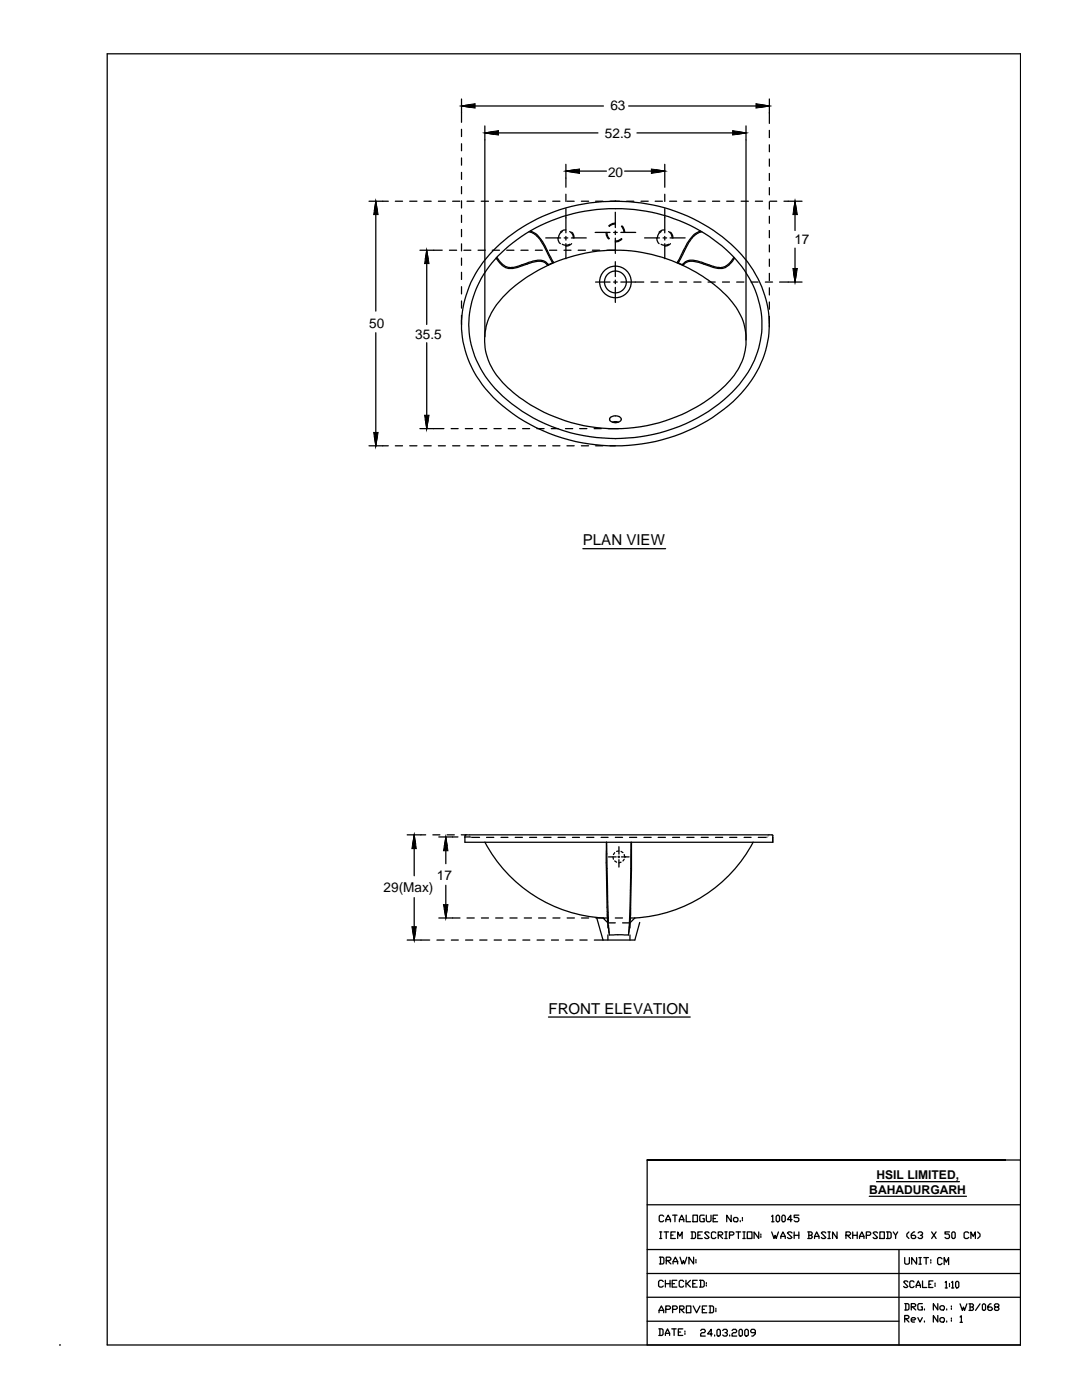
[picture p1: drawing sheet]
<svg xmlns="http://www.w3.org/2000/svg" width="216mm" height="279mm" viewBox="0 0 216 279" stroke-linecap="round" stroke-linejoin="round" font-family="sans-serif">
<defs><g id="words">
<g font-size="3">
<text x="116.3" y="108.8">PLAN VIEW</text>
<text x="109.4" y="202.3">FRONT ELEVATION</text>
</g>
<g font-size="2.7">
<text x="121.8" y="22">63</text>
<text x="120.7" y="27.5">52.5</text>
<text x="121.3" y="35.2">20</text>
<text x="158.5" y="48.8">17</text>
<text x="73.7" y="65.4">50</text>
<text x="82.9" y="67.6">35.5</text>
<text x="76.6" y="178">29(Max)</text>
<text x="87.2" y="175.6">17</text>
</g>
<g font-size="2.4">
<text x="173.5" y="238.2">BAHADURGARH</text>
<text x="174.9" y="235.3">HSIL LIMITED,</text>
</g>
</g></defs>
<!-- layer: 0 -->
<g fill="none" stroke="#000" stroke-width=".25">
<path d="M21.4 10.7h182.2v257.7h-182.2zM92.1 19.8v4.6M153.5 19.8v4.8M92.1 25.8v1.4M92.1 28.7v1.4M92.1 31.5v1.5M92.1 34.4v1.4M92.1 37.2v1.5M92.1 21.2h28.3M96.7 25.1v42.1M96.7 26.5h22.6M112.9 32.8v4.6"/>
<path d="M112.9 38.8v1.4M112.9 34.1h8.1M124.6 34.1h8M125.4 21.2h28.1M127.1 26.5h21.8M132.6 32.8v4.6M132.6 38.8v1.4M148.9 25.1v42.7M153.5 26v1.5M153.5 28.9v1.4M153.5 31.7v1.5M153.5 34.6v1.4"/>
<path d="M153.5 37.5v1.4M73.6 40.2h3.9M75 40.2v21.9M78.9 40.2h1.4M81.8 40.2h1.4M83.8 49.9h4.4M84.6 40.2h1.4M85.1 49.9v14.9M87.5 40.2h1.4M89.7 49.9h1.4M90.3 40.2h1.5M92.1 40.1v1.4"/>
<path d="M92.1 43v1.4M92.1 45.8v1.4M92.1 48.7v1.4M92.1 51.5v1.4M92.1 54.3v1.5M92.1 57.2v1.5M92.6 49.9h1.4M93.2 40.2h1.4M95.4 49.9h1.4M96 40.2h1.5M98.2 49.9h1.5M98.9 40.2h1.4"/>
<path d="M99 51.5l.5 .7a3 3 0 0 0 4 1.1l1.7-.6a4.1 4.1 0 0 1 3.6-.3l.4 .5 .2-.1M99 49.4a34.3 34.3 0 0 1 27.7-9 32.5 32.5 0 0 1 23 12.7 19.9 19.9 0 0 1-2.6 26.2 35.4 35.4 0 0 1-36.2 7.7 30.9 30.9 0 0 1-15.8-12 20.1 20.1 0 0 1 3.3-24.9zM99.2 51.3l.5 .8a2.94 2.94 0 0 0 3.9 .9l1.3-.4a4.8 4.8 0 0 1 3.9-.4l.6 .7 .9-.4M100.9 58.7a31.4 31.4 0 0 1 45.2 1.6 11.8 11.8 0 0 1-.9 16.1 32.1 32.1 0 0 1-44.9 0 11.9 11.9 0 0 1 .5-17.6zM101.1 49.9h1.4M101.7 40.2h1.4M103.9 49.9h1.5M104.6 40.2h1.4M105.6 46.3a5.1 5.1 0 0 1 3.1 3.1l1.6 3.1M105.8 46.1a5.8 5.8 0 0 1 3.3 3.6l1.3 2.7-.1 .1M106.8 49.9h1.4M107.5 40.2h1.4"/>
<path d="M108.9 47.5h3M109.7 49.9h1.4M110.3 40.2h1.4M111.3 47.5l.1 .5 .4 .6M112.2 46.2a1.39 1.39 0 0 0-.8 1.3M112.2 48.8a1.4 1.4 0 0 0 1.5 0M112.5 49.9h1.4M112.6 47.5h.7M112.9 45.9h-.4l-.7 .4M112.9 41.6v4.9M112.9 47.2v.7M112.9 48.6v3"/>
<path d="M113.1 40.2h1.5M113.7 46.2a1.28 1.28 0 0 1 .7 1.3M114 47.5h3M114.1 46.3l.4 .7 .1 .5M114.1 48.6l-.7 .5h-.5M115.4 49.9h1.4M116 40.2h1.4M118.2 49.9h1.4M118.8 46.4h2.9M118.8 56.3h2.9M118.8 40.2h1.5M120.9 46.4l.1 .6 .5 .7"/>
<path d="M121.1 46.4l.1 .5 .4 .7M121.1 49.9h1.7M121.7 40.2h1.9M122.4 56.3h.8M122.4 46.4h.8M122.8 41.6a31.5 31.5 0 0 1 25.8 12.4 18.3 18.3 0 0 1-1.8 23.5 32.8 32.8 0 0 1-24 10M122.8 44.7l-1 .3-.2 .2M122.8 44.5l-.6 .1-.7 .5M122.8 42.4v3M122.8 46.1v.7M122.8 47.5v3.1M122.8 52.2v3"/>
<path d="M122.8 55.9v.7M122.8 57.3v3.1M122.8 41.6a31.7 31.7 0 0 0-25.2 11.6 18.4 18.4 0 0 0 1.9 25.1 33.2 33.2 0 0 0 23.3 9.2M123.9 56.3h4.6M123.9 46.4h2.9M124 45.2l.4 .7 .1 .5M124 47.6l-.7 .4-.5 .1M124.1 45.1l.5 .7 .1 .6M124.1 47.7l-.7 .5-.6 .1M125 40.2h1.5M127.9 40.2h1.4M128.6 47.5h3"/>
<path d="M129.9 56.3h1.4M130.7 40.2h1.5M131 47.5l.1 .5 .4 .6M131.9 46.2a1.39 1.39 0 0 0-.7 1.3M131.9 48.8a1.4 1.4 0 0 0 1.5 0M132.3 47.5h.7M132.6 45.9h-.5l-.6 .4M132.6 41.6v4.9M132.6 47.2v.7M132.6 48.6v3M132.7 56.3h1.5M133.4 46.2a1.28 1.28 0 0 1 .7 1.3"/>
<path d="M133.6 40.2h1.4M133.7 47.5h3M133.8 46.3l.4 .7 .1 .5M133.8 48.6l-.6 .5h-.6M135.6 56.3h1.4M136.5 40.2h1.4M138.4 56.3h1.5M139.3 40.2h1.4M139.8 46.1a6 6 0 0 0-3.3 3.6l-1.3 2.7 .2 .1 .5-1a15.9 15.9 0 0 1 2.8-4.6l.8-.5 .6-.1M141.3 56.3h1.4M142.2 40.2h1.4M144.2 56.3h1.4"/>
<path d="M145 40.2h1.4M146.4 51.3l-.4 .7a2.93 2.93 0 0 1-4 1l-1.3-.4a4.8 4.8 0 0 0-3.9-.4l-.6 .7-.9-.4M146.6 51.5l-.5 .7a3 3 0 0 1-4 1.1l-1.7-.6a4.1 4.1 0 0 0-3.6-.3l-.4 .5-.2-.1M147 56.3h1.4M147.9 40.2h1.4M149.9 56.3h1.4M150.7 40.2h1.5M152.7 56.3h1.4M153.5 40.3v1.4M153.5 43.2v1.4M153.5 46v1.4M153.5 48.9v1.4"/>
<path d="M153.5 51.7v1.5M153.5 54.6v1.4M153.5 57.4v1.5M153.6 40.2h1.4M155.5 56.3h4.5M156.4 40.2h3.6M158.6 40.2v5.8M158.6 49.5v6.8M75 66.4v22.6M85.1 68.4v17.1M92.1 60.1v1.4M92.1 62.9v1.9"/>
<path d="M153.5 60.3v1.4M153.5 63.1v2.1M73.6 89h3.9M78.9 89h1.4M81.8 89h1.4M83.8 85.5h4.8M84.6 89h1.4M87.5 89h1.4M90 85.5h1.4M90.3 89h1.5M92.9 85.5h1.4M93.2 89h1.4"/>
<path d="M95.7 85.5h1.4M96 89h1.5M98.6 85.5h1.4M98.9 89h1.4M101.4 85.5h1.4M101.7 89h1.4M104.3 85.5h1.4M104.6 89h1.4M107.1 85.5h1.5M107.5 89h1.4M110 85.5h1.4M110.3 89h1.4"/>
<path d="M112.8 85.5h1.5M113.1 89h1.5M115.7 85.5h1.4M116 89h1.4M118.5 85.5h1.5M118.8 89h1.5M121.4 85.5h2M121.7 83.4a1.45 1.45 0 0 1 2.3 .3 1.38 1.38 0 0 1-2.4 .1zM121.7 89h1.1M122.2 84.2h1.2M116.3 109.5h16.5M81.3 166.6h3.6"/>
<path d="M82.6 166.6v8.2M82.6 179.1v8.5M86.4 166.6h1.4M87.6 167h3.8M89 167v5.4M89 176.7v6.5M89.2 166.6h1.4M92 166.6h62l.2 .2M92.8 167h1M93 166.6l-.2 .2v1.3h33.1v3.3a164 164 0 0 1-.5 14.8M94 167.1h1.7M96.8 168.1a28.5 28.5 0 0 0 23.6 15.1"/>
<path d="M97.1 167.1h1.4M100 167.1h1.4M102.8 167.1h1.4M105.7 167.1h1.4M108.5 167.1h1.5M111.4 167.1h1.4M114.2 167.1h1.4M117.1 167.1h1.4M119.9 167.1h1.4M121 168.1l.4 15.9M121.4 171h1.6M122.3 171l.1 .5"/>
<path d="M122.7 170.2l-.3 .3M122.7 171.8l.3 .3M122.8 167.1h1.4M123.3 171h.3M123.5 169.8l-.5 .1M123.5 169v1.5M123.5 170.8v.4M123.5 171.6v1.4M123.9 169.9l.4 .3M123.9 172.1l-.4 .1M124 171h1.5M124.6 170.5v.5"/>
<path d="M124.6 171.5l-.3 .3M124.6 171h.1M125.6 167.1h1.5M128.5 167.1h1.4M131.3 167.1h1.5M134.2 167.1h1.4M137 167.1h1.5M139.9 167.1h1.4M142.8 167.1h1.4M145.6 167.1h1.4M148.5 167.1h1.4M150.3 168.1a28.5 28.5 0 0 1-23.6 15.1"/>
<path d="M151.3 167.1h1.7M154.2 166.8v1.3h-28.2l-.2 14.5-.4 4h-3.8v-.1l-.4-3.7-.2-14.7M81.3 187.6h4.4M87.2 187.6h1.4M87.6 183.2h4.2M90.1 187.6h1.4M92.9 187.6h1.4M93.2 183.2h1.4M95.7 187.6h1.5M96.1 183.2h1.4M98.6 187.6h1.4M98.9 183.2h1.4"/>
<path d="M101.4 187.6h1.5M101.7 183.2h1.5M104.3 187.6h1.4M104.6 183.2h1.5M107.2 187.6h1.4M107.5 183.2h1.4M110 187.6h1.4M110.3 183.2h1.4M112.9 187.6h1.4M113.2 183.2h1.4M115.7 187.6h1.5M116 183.2h1.4"/>
<path d="M118.9 183.2h1.4M119.1 183.1l1.2 4.5M121.3 184.2h1.5M121.3 184.2v1M121.3 186.6v1M121.3 183.2h-1l1 1M121.4 184.6l.2 1.6M122.8 183.2h1.4M124.2 184.2h1.5M125.6 183.2h1.1l-1 1M125.7 184.2v1M125.7 186.6v1"/>
<path d="M127.6 184.1l-.9 3.5h-8.1M109.4 203h28.3M129.1 231.5v36.9h74.5v-36.9h-74.5h71.5M173.5 238.7h19.3M174.9 235.8h16.5M129.1 240.4h74.5M129.1 249.4h74.5M129.1 254.2h74.5M129.1 258.9h74.5M131.6 250.9h.7l.2 .2v.9l-.2 .3h-.7M131.6 245.9h.5M131.6 247.2h.5"/>
<path d="M131.8 250.9v1.4M131.8 245.9v1.3M132.3 255.8l-.2-.3h-.4l-.3 .3v.9l.3 .2h.4l.2-.2M132.4 242.7l-.2-.2h-.4l-.3 .2v.9l.3 .2h.4l.2-.2M132.5 245.9h.9M132.8 255.5v1.4M132.8 256.2h.9M132.9 243.8v-.4l.4-.9 .5 .9v.4M132.9 243.4h.9M132.9 251.6h.7l.3-.2v-.3l-.3-.2h-.7v1.4M132.9 245.9v1.3M133.2 251.6l.7 .7"/>
<path d="M133.7 255.5v1.4M133.9 246.5h.4M134.1 256.2h.5M134.2 242.5h.9M134.3 252.3v-.5l.5-.9 .4 .9v.5M134.3 251.8h.9M134.7 242.5v1.3M134.8 245.9h-.9v1.3h.9M135.1 255.5h-1v1.4h1M135.2 247.2v-1.3l.5 .8 .4-.8v1.3M135.6 243.8v-.4l.4-.9 .5 .9v.4M135.6 243.4h.9"/>
<path d="M135.7 250.9l.4 1.4 .3-.7 .2 .7 .4-1.4M136.4 255.8l-.2-.3h-.5l-.2 .3v.9l.2 .2h.5l.2-.2M136.9 255.5v1.4M136.9 242.5v1.3h.9M137.1 256.2l.7 .7M137.8 255.5l-.7 .7h-.2M137.9 245.9h.7l.2 .2v.9l-.2 .2h-.7M138.1 245.9v1.3M138.2 256.2h.5M138.3 242.5h.9v1.3h-.9zM138.4 250.9v1.4l-.9-1.4v1.4M138.9 251.4v.2"/>
<path d="M138.9 251.8v.2M139.1 255.5h-.9v1.4h.9M139.2 246.5h.5M139.6 255.5h.7l.2 .3v.9l-.2 .2h-.7M139.8 255.5v1.4M140.1 245.9h-.9v1.3h.9M140.5 242.5h-.7l-.2 .2v.9l.2 .2h.7v-.6h-.2M140.9 242.5v1.1l.3 .2h.4l.3-.2v-1.1M140.9 256v.2M140.9 256.4v.3M141.5 246.1l-.2-.2h-.5l-.2 .2 .9 .9-.2 .2h-.5l-.2-.2M142.3 243.2h.5"/>
<path d="M142.8 246.1l-.2-.2h-.4l-.2 .2v.9l.2 .2h.4l.2-.2M143.2 242.5h-.9v1.3h.9M143.3 246.5h.6l.3-.2v-.2l-.3-.2h-.6v1.3M143.5 246.5l.7 .7M144.6 245.9h.5M144.6 247.2h.5M144.9 245.9v1.3M145.6 246.5h.6l.2-.2v-.2l-.2-.2h-.6v1.3M145.9 242.5v1.3l-.9-1.3v1.3M146.4 243.2l.2-.2h.4l.2 .2v.4l-.2 .2h-.4l-.2-.2zM146.9 245.9h.9M147.3 245.9v1.3"/>
<path d="M147.7 243.6v.2M148.1 243v.2M148.1 243.4v.2M148.2 245.9h.5M148.2 247.2h.5M148.5 245.9v1.3M149.1 245.9h.9v1.3h-.9zM151.4 245.9v1.3l-.9-1.3v1.3M151.8 246.3v.2M151.8 246.7v.3M154 245.9l.4 1.3 .3-.7 .2 .7 .4-1.3M154 242.8l.2-.3v1.3"/>
<path d="M154 243.8h.4M154.9 242.8l.2-.3h.2l.2 .3v.8l-.2 .2-.4-.2zM155.8 247.2v-.5l.4-.8 .5 .8v.5M155.8 246.7h.9M156.2 242.5h.3l.2 .3v.8l-.2 .2h-.3l-.2-.2v-.8zM158 246.1l-.2-.2h-.4l-.3 .2 .9 .9-.2 .2h-.4l-.3-.2M158 243.4h-.9l.7-.9v1.3M158.5 245.9v1.3M158.5 246.5h.9M159.4 242.5h-.9v.5h.6l.3 .2v.4l-.3 .2h-.4l-.2-.2M159.4 245.9v1.3M161.2 245.9h.7l.2 .2-.2 .4"/>
<path d="M161.4 246.5h.5l.2 .5-.2 .2h-.7M161.4 245.9v1.3M162.5 247.2v-.5l.5-.8 .4 .8v.5M162.5 246.7h.9M164.8 246.1l-.2-.2h-.5l-.2 .2 .9 .9-.2 .2h-.5l-.2-.2M165.2 245.9h.5M165.2 247.2h.5M165.5 245.9v1.3M167 245.9v1.3l-.9-1.3v1.3M168.8 246.5h.7l.2-.2v-.2l-.2-.2h-.7v1.3M169.1 246.5l.6 .7M170.2 246.5h.8"/>
<path d="M170.2 245.9v1.3M171 245.9v1.3M171.5 247.2v-.5l.5-.8 .4 .8v.5M171.5 246.7h.9M172.9 246.5h.6l.3-.4-.3-.2h-.6v1.3M175.1 246.1l-.2-.2h-.5l-.2 .2 .9 .9-.2 .2h-.5l-.2-.2M175.6 245.9h.9v1.3h-.9zM176.9 245.9h.7l.2 .2v.9l-.2 .2h-.7M177.1 245.9v1.3M178.2 245.9l.5 .6v.7M179.1 245.9l-.4 .6M179.4 249.4v19"/>
<path d="M180.5 251v1.1l.2 .2h.5l.3-.2v-1.1M181.2 255.8l-.3-.2h-.4l-.2 .2 .9 .9-.3 .2h-.4l-.2-.2M181.4 245.9l-.5 .4v.4l.5 .5M182.4 255.8l-.2-.2h-.4l-.3 .2v.9l.3 .2h.4l.2-.2M182.5 245.9h-.2l-.5 .4v.7l.2 .2h.5l.2-.2-.2-.5h-.7M182.8 256.9v-.4l.4-.9 .5 .9v.4M182.8 256.5h.9M182.9 251v1.3l-1-1.3v1.3M183.2 246.1l.2-.2h.5l.2 .2-.2 .4h-.2M183.4 251h.4M183.4 252.3h.4M183.6 251v1.3"/>
<path d="M183.9 246.5l.2 .2-.2 .5h-.5l-.2-.2M184.1 255.6v1.3h.8M184.3 251h1M184.8 251v1.3M185.3 256.3h.4M185.7 251.4v.2M185.7 251.9v.2M185.9 245.9l.9 1.3M186.2 255.6h-.9v1.3h.9M186.6 256.1v.2M186.6 256.5v.2M186.8 245.9l-.9 1.3"/>
<path d="M188 251.2l-.3-.2h-.4l-.2 .2v.9l.2 .3h.4l.3-.3M188.4 252.4v-1.4l.4 .9 .5-.9v1.4M188.6 255.9l.2-.2v1.3M188.6 257h.4M189.5 245.9h-.9v.4h.6l.3 .2v.5l-.3 .2h-.4l-.2-.2M189.5 256.1v.3M189.5 256.6v.2M189.9 255.9l.2-.2v1.3M189.9 257h.4M189.9 246.1l.2-.2h.3l.2 .2v.9l-.2 .2h-.3l-.2-.2zM190.7 255.9l.2-.2 .4 .2v.9l-.2 .2h-.2l-.2-.2zM193.3 246.1l-.2-.2h-.5l-.2 .2v.9l.2 .2h.5l.2-.2"/>
<path d="M193.7 247.2v-1.3l.5 .8 .4-.8v1.3M195.1 245.9l.5 .4v.4l-.5 .5M11.9 268.4h.1M129.1 263.7h50.3M131.5 265.2h.6l.2 .2v.9l-.2 .2h-.6M131.5 262v-.5l.5-.9 .4 .9v.5M131.5 261.5h.9M131.7 265.2v1.3M132.8 266.5v-.4l.4-.9 .4 .9v.4M132.8 266.1h.8M132.9 261.3h.6l.3-.2v-.3l-.3-.2h-.6v1.4M134 265.2h.9"/>
<path d="M134.2 261.3h.7l.2-.2v-.3l-.2-.2h-.7v1.4M134.5 265.2v1.3M135.4 265.8h.4M135.6 261.3h.7l.2-.2v-.3l-.2-.2h-.7v1.4M135.8 261.3l.7 .7M136.2 265.2h-.8v1.3h.8M136.7 265.6v.2M136.7 266.1v.2M137 260.6h.9v1.4h-.9zM138.3 260.6l.7 1.4 .7-1.4M139.8 265.5l.3-.2h.4l.2 .5-.2 .2h-.4l-.3 .2v.4h.9M140.1 261.3h.5"/>
<path d="M141 260.6h-.9v1.4h.9M141.5 260.6h.7l.2 .2v1l-.2 .2h-.7M141.7 260.6v1.4M142.1 266.2h-.9l.7-.9v1.3M142.6 266.4v.2M142.8 261.1v.2M142.8 261.5v.3M143.3 265.3h.2l.2 .2v.9l-.2 .2h-.2l-.2-.2v-.9zM144.2 265.5l.3-.2h.4l.2 .5-.2 .2h-.2M144.9 266l.2 .2-.2 .4h-.4l-.3-.2M145.6 266.4v.2M146.1 265.5l.2-.2h.5l.2 .5-.2 .2h-.5l-.2 .2v.4h.9"/>
<path d="M147.7 265.3h.2l.2 .2v.9l-.2 .2h-.2l-.2-.2v-.9zM148.6 265.5l.3-.2h.2l.2 .2v.9l-.2 .2-.5-.2zM150.7 266h-.7l-.2-.2 .2-.5h.5l.2 .2v.7l-.4 .4h-.3M180.5 260.2h.7l.2 .2v.8l-.2 .2h-.7M180.5 263.2h.7l.2-.5-.2-.2h-.7v1.3M180.7 260.2v1.2M180.7 263.2l.7 .6M181.8 260.8h.7l.2-.2v-.2l-.2-.2h-.7v1.2M181.8 263.4h.7l.2-.2-.2-.2h-.5l-.2 .2v.4l.2 .2h.5M182 260.8l.7 .6M183.1 263l.5 .8 .4-.8M184 260.2h-.6l-.3 .2v.8l.3 .2h.6v-.6h-.2"/>
<path d="M184.5 261.2v.2M184.5 263.6v.2M187.1 260.2v1.2l-.9-1.2v1.2M187.1 262.5v1.3l-.9-1.3v1.3M187.6 260.8l.2-.2h.4l.2 .2v.4l-.2 .2h-.4l-.2-.2zM187.6 263.2l.2-.2h.4l.2 .2v.4l-.2 .2h-.4l-.2-.2zM188.9 261.2v.2M188.9 263.6v.2M189.8 260.6v.2M189.8 261.1v.2M189.8 263v.3M189.8 263.5v.2"/>
<path d="M191.6 260.2l.4 1.3 .2-.7 .3 .7 .4-1.3M191.6 262.8l.2-.2v1.3M191.6 263.9h.4M193.4 260.2h.6l.2 .2-.2 .4M193.6 260.8h.4l.2 .5-.2 .2h-.6M193.6 260.2v1.3M195.6 260.2l-.9 1.3M196.2 260.2l.5 .2v.9l-.3 .2-.4-.2v-.9zM197.8 260.2h-.3l-.4 .4v.7l.2 .2h.5l.2-.2v-.2l-.2-.3h-.7M198.6 260.8l-.2-.2 .2-.4h.5l.2 .2-.2 .4h-.5l-.2 .3 .2 .4h.5l.2-.2-.2-.5"/>
<circle cx="122.8" cy="56.3" r="3.2"/>
<circle cx="122.8" cy="56.3" r="2.18"/>
</g>
<g fill="#000" stroke="#000" stroke-width=".2">
<path d="M92.1 21.2l1.7-.3v.5zM92.1 21.2l2.7-.5v.9zM96.7 26.5l1.8-.3v.6zM96.8 26.5l2.7-.4v.9zM112.9 34.1l1.8-.2v.5zM112.9 34.1l2.7-.4v.9zM130 33.7l2.6 .4-2.6 .5zM130.9 33.9l1.7 .2-1.7 .3zM146.2 26.1l2.7 .4-2.7 .5zM147.1 26.2l1.8 .3-1.8 .3zM150.8 20.7l2.7 .5-2.7 .4zM151.7 20.9l1.8 .3-1.8 .2z"/>
<path d="M75 40.2l.5 2.6h-.9zM75 40.2l.3 1.7h-.6zM85.1 49.9l.5 2.7h-.9zM85.1 49.9l.3 1.8h-.5zM158.2 53.6h.9l-.5 2.7zM158.6 40.2l.5 2.6h-.9zM158.3 54.5h.6l-.3 1.8zM158.6 40.2l.3 1.7h-.6zM74.6 86.3h.9l-.5 2.7zM74.7 87.2h.6l-.3 1.8zM75 88.8v.2zM84.7 82.9h.9l-.5 2.6z"/>
<path d="M84.9 83.8h.5l-.3 1.7zM85.1 85.4v.1zM82.6 166.6l.3 1.8h-.5zM82.6 166.7l.5 2.7h-.9zM89 167l.3 1.8h-.6zM89 167.1l.4 2.7h-.9zM82.4 185.8h.5l-.3 1.8zM82.2 184.9h.9l-.5 2.7zM88.7 181.5h.6l-.3 1.7zM88.5 180.5h.9l-.4 2.7z"/>
</g>
<path d="M93.6 166.6l.4 .5M153.4 166.6l-.4 .5" fill="none" stroke="#bababa" stroke-width=".25"/>
<use href="#words"/>
</svg>
